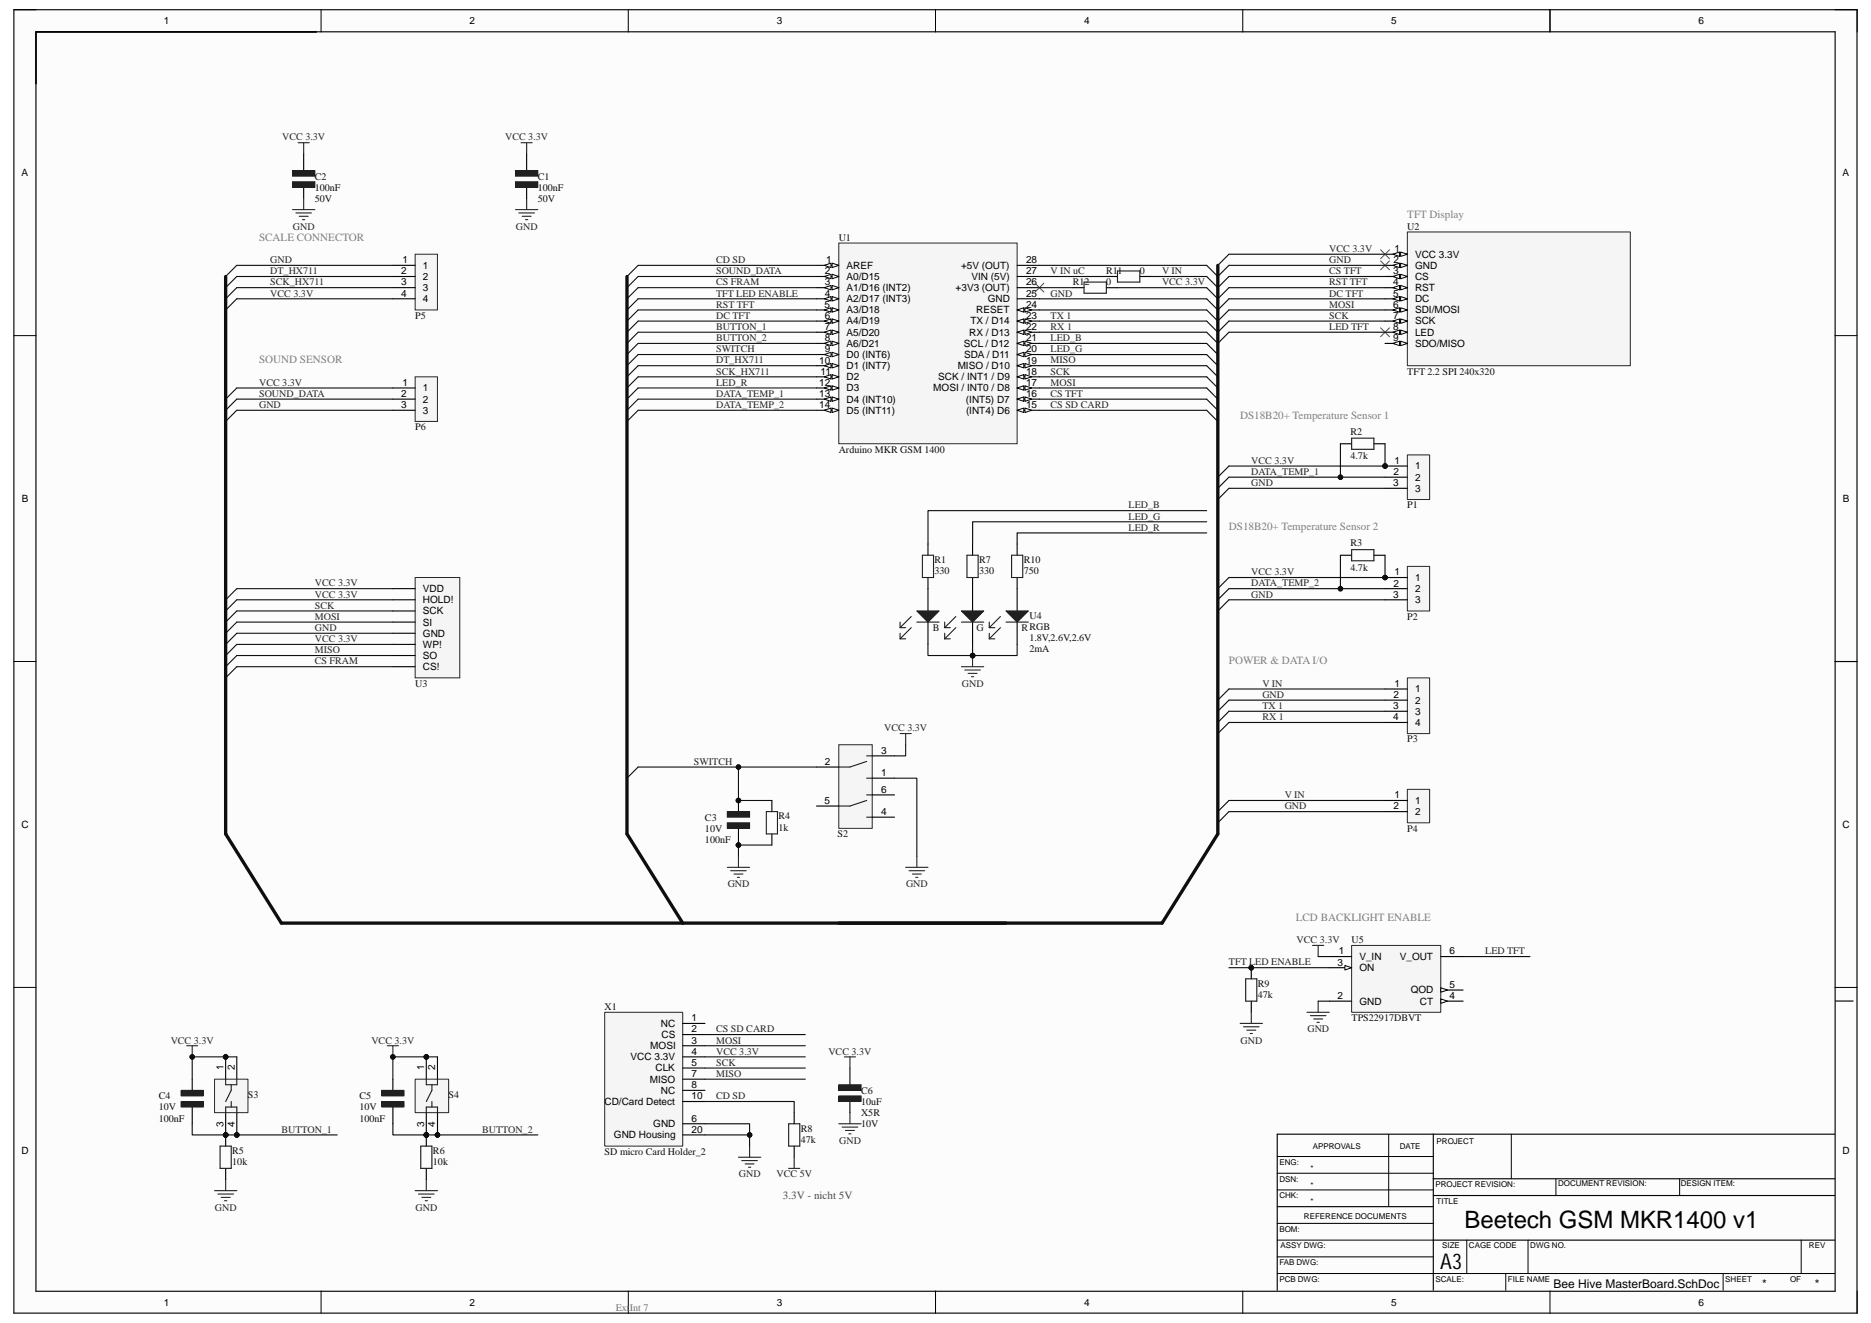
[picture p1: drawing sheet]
<svg xmlns="http://www.w3.org/2000/svg" width="297mm" height="210mm" viewBox="0 0 297 210" stroke-linecap="round" stroke-linejoin="round" font-family="sans-serif">
<defs><g id="words">
<text font-size="3.8" x="232.5" y="195">Beetech GSM MKR1400 v1</text>
<text font-size="3.4" x="228.6" y="201.5">A3</text>
<g font-size="1.9">
<text x="246.6" y="204.4">Bee Hive MasterBoard.SchDoc</text>
<text x="279.7" y="204.4">*</text>
<text x="288.1" y="204.4">*</text>
</g>
<g font-size="1.8" fill="#7f7f7f">
<text x="223.4" y="34.6">TFT Display</text>
<text x="41.1" y="38.2">SCALE CONNECTOR</text>
<text x="41.1" y="57.7">SOUND SENSOR</text>
<text x="196.8" y="66.5">DS18B20+ Temperature Sensor 1</text>
<text x="195.1" y="84.2">DS18B20+ Temperature Sensor 2</text>
<text x="195.1" y="105.4">POWER &amp; DATA I/O</text>
<text x="205.7" y="146.1">LCD BACKLIGHT ENABLE</text>
</g>
<text font-size="1.8" fill="#4c4c4c" x="124.3" y="190.4">3.3V - nicht 5V</text>
<g font-size="1.6">
<text x="26" y="3.9">1</text>
<text x="74.5" y="3.9">2</text>
<text x="123.3" y="3.9">3</text>
<text x="172.1" y="3.9">4</text>
<text x="220.8" y="3.9">5</text>
<text x="269.6" y="3.9">6</text>
<text x="3.4" y="28">A</text>
<text x="292.5" y="28">A</text>
<text x="63.9" y="41.8">1</text>
<text x="131.1" y="41.8">1</text>
<text x="162.9" y="41.8">28</text>
<text x="221.2" y="41.8">2</text>
<text x="221.4" y="40">1</text>
<text x="224.6" y="40.9">VCC 3.3V</text>
<text x="63.7" y="45.3">3</text>
<text x="63.7" y="43.6">2</text>
<text x="63.7" y="47.1">4</text>
<text x="67.1" y="42.7">1</text>
<text x="67.1" y="44.4">2</text>
<text x="67.1" y="46.2">3</text>
<text x="67.1" y="48">4</text>
<text x="130.9" y="45.3">3</text>
<text x="130.9" y="43.6">2</text>
<text x="130.9" y="47.1">4</text>
<text x="134.4" y="42.7">AREF</text>
<text x="134.4" y="44.4">A0/D15</text>
<text x="134.4" y="46.2">A1/D16 (INT2)</text>
<text x="134.4" y="48">A2/D17 (INT3)</text>
<text x="151.7" y="46.2">+3V3 (OUT)</text>
<text x="152.6" y="42.7">+5V (OUT)</text>
<text x="154.2" y="44.4">VIN (5V)</text>
<text x="156.8" y="48">GND</text>
<text x="162.9" y="43.6">27</text>
<text x="162.9" y="47.1">25</text>
<text x="162.9" y="45.3">26</text>
<text x="221.2" y="47.1">5</text>
<text x="221.2" y="43.6">3</text>
<text x="221.2" y="45.3">4</text>
<text x="224.6" y="42.7">GND</text>
<text x="224.6" y="44.4">CS</text>
<text x="224.6" y="46.2">RST</text>
<text x="224.6" y="48">DC</text>
<text x="130.9" y="48.9">5</text>
<text x="130.9" y="50.6">6</text>
<text x="130.9" y="52.4">7</text>
<text x="134.4" y="49.7">A3/D18</text>
<text x="134.4" y="51.5">A4/D19</text>
<text x="134.4" y="53.3">A5/D20</text>
<text x="153.9" y="53.3">RX / D13</text>
<text x="154" y="51.5">TX / D14</text>
<text x="155" y="49.7">RESET</text>
<text x="162.9" y="48.9">24</text>
<text x="162.9" y="50.6">23</text>
<text x="162.9" y="52.4">22</text>
<text x="221.2" y="52.4">8</text>
<text x="221.2" y="48.9">6</text>
<text x="221.2" y="50.6">7</text>
<text x="224.6" y="49.7">SDI/MOSI</text>
<text x="224.6" y="51.5">SCK</text>
<text x="224.6" y="53.3">LED</text>
<text x="130" y="57.7">10</text>
<text x="130.3" y="59.5">11</text>
<text x="130.9" y="54.2">8</text>
<text x="130.9" y="55.9">9</text>
<text x="134.4" y="55.1">A6/D21</text>
<text x="134.4" y="56.8">D0 (INT6)</text>
<text x="134.4" y="58.6">D1 (INT7)</text>
<text x="152" y="58.6">MISO / D10</text>
<text x="153" y="55.1">SCL / D12</text>
<text x="153" y="56.8">SDA / D11</text>
<text x="162.9" y="55.9">20</text>
<text x="162.9" y="59.5">18</text>
<text x="162.9" y="57.7">19</text>
<text x="162.9" y="54.2">21</text>
<text x="221.2" y="54.2">9</text>
<text x="224.6" y="55.1">SDO/MISO</text>
<text x="63.7" y="64.8">3</text>
<text x="63.7" y="63">2</text>
<text x="63.9" y="61.2">1</text>
<text x="67.1" y="62.1">1</text>
<text x="67.1" y="63.9">2</text>
<text x="67.1" y="65.7">3</text>
<text x="130" y="63">13</text>
<text x="130" y="64.8">14</text>
<text x="130" y="61.2">12</text>
<text x="134.4" y="60.4">D2</text>
<text x="134.4" y="62.1">D3</text>
<text x="134.4" y="63.9">D4 (INT10)</text>
<text x="134.4" y="65.7">D5 (INT11)</text>
<text x="148.1" y="62.1">MOSI / INT0 / D8</text>
<text x="148.9" y="60.4">SCK / INT1 / D9</text>
<text x="153.3" y="63.9">(INT5) D7</text>
<text x="153.3" y="65.7">(INT4) D6</text>
<text x="162.9" y="64.8">15</text>
<text x="162.9" y="63">16</text>
<text x="162.9" y="61.2">17</text>
<text x="221.2" y="77.2">3</text>
<text x="221.2" y="75.4">2</text>
<text x="221.4" y="73.6">1</text>
<text x="224.6" y="74.5">1</text>
<text x="224.6" y="76.3">2</text>
<text x="3.5" y="79.7">B</text>
<text x="224.6" y="78.1">3</text>
<text x="292.5" y="79.7">B</text>
<text x="67.1" y="95.7">HOLD!</text>
<text x="67.1" y="94">VDD</text>
<text x="221.2" y="94.9">3</text>
<text x="221.2" y="93.1">2</text>
<text x="221.4" y="91.3">1</text>
<text x="224.6" y="92.2">1</text>
<text x="224.6" y="94">2</text>
<text x="224.6" y="95.7">3</text>
<text x="67.1" y="101.1">GND</text>
<text x="67.1" y="99.3">SI</text>
<text x="67.1" y="97.5">SCK</text>
<text x="67.1" y="106.4">CS!</text>
<text x="67.1" y="104.6">SO</text>
<text x="67.1" y="102.8">WP!</text>
<text x="221.2" y="112.6">3</text>
<text x="221.2" y="110.8">2</text>
<text x="221.4" y="109">1</text>
<text x="224.6" y="109.9">1</text>
<text x="224.6" y="111.7">2</text>
<text x="224.6" y="113.4">3</text>
<text x="139.9" y="119.6">3</text>
<text x="221.2" y="114.3">4</text>
<text x="224.6" y="115.2">4</text>
<text x="130.9" y="121.4">2</text>
<text x="139.9" y="123.2">1</text>
<text x="139.9" y="125.8">6</text>
<text x="3.4" y="131.4">C</text>
<text x="130.9" y="127.6">5</text>
<text x="139.9" y="129.4">4</text>
<text x="221.2" y="128.5">2</text>
<text x="221.4" y="126.7">1</text>
<text x="224.6" y="127.6">1</text>
<text x="224.6" y="129.4">2</text>
<text x="292.5" y="131.4">C</text>
<text x="212.3" y="153.3">3</text>
<text x="212.5" y="151.5">1</text>
<text x="215.8" y="154.1">ON</text>
<text x="215.8" y="152.4">V_IN</text>
<text x="222.2" y="152.4">V_OUT</text>
<text x="230.1" y="151.5">6</text>
<text x="212.3" y="158.6">2</text>
<text x="215.8" y="159.5">GND</text>
<text x="223.9" y="157.7">QOD</text>
<text x="225.4" y="159.5">CT</text>
<text x="230.1" y="156.8">5</text>
<text x="230.1" y="158.6">4</text>
<text x="103.2" y="166.5">MOSI</text>
<text x="104.9" y="163">NC</text>
<text x="105" y="164.8">CS</text>
<text x="109.8" y="167.4">4</text>
<text x="109.8" y="163.9">2</text>
<text x="109.8" y="165.7">3</text>
<text x="109.8" y="162.1">1</text>
<text x="35.5" y="169.9" transform="rotate(-90 35.5 169.9)">1</text>
<text x="37.3" y="169.9" transform="rotate(-90 37.3 169.9)">2</text>
<text x="67.3" y="169.9" transform="rotate(-90 67.3 169.9)">1</text>
<text x="69.1" y="169.9" transform="rotate(-90 69.1 169.9)">2</text>
<text x="100.1" y="168.3">VCC 3.3V</text>
<text x="103.2" y="171.8">MISO</text>
<text x="104.1" y="170.1">CLK</text>
<text x="104.9" y="173.6">NC</text>
<text x="109.8" y="171">7</text>
<text x="109.8" y="172.7">8</text>
<text x="109.8" y="169.2">5</text>
<text x="35.5" y="178.8" transform="rotate(-90 35.5 178.8)">3</text>
<text x="37.3" y="178.8" transform="rotate(-90 37.3 178.8)">4</text>
<text x="67.3" y="178.8" transform="rotate(-90 67.3 178.8)">3</text>
<text x="69.1" y="178.8" transform="rotate(-90 69.1 178.8)">4</text>
<text x="96" y="175.4">CD/Card Detect</text>
<text x="103.7" y="178.9">GND</text>
<text x="109.8" y="178">6</text>
<text x="109.8" y="179.8">20</text>
<text x="109.8" y="174.5">10</text>
<text x="3.4" y="183.1">D</text>
<text x="97.5" y="180.7">GND Housing</text>
<text x="292.5" y="183.1">D</text>
<text x="26" y="207.2">1</text>
<text x="74.5" y="207.2">2</text>
<text x="123.3" y="207.2">3</text>
<text x="172.1" y="207.2">4</text>
<text x="220.8" y="207.2">5</text>
<text x="269.6" y="207.2">6</text>
</g>
<g font-size="1.6" fill="#262626">
<text x="44.8" y="22.3">VCC 3.3V</text>
<text x="80.2" y="22.3">VCC 3.3V</text>
<text x="42.9" y="41.8">GND</text>
<text x="46.5" y="36.5">GND</text>
<text x="81.9" y="36.5">GND</text>
<text x="113.7" y="41.8">CD SD</text>
<text x="211" y="40">VCC 3.3V</text>
<text x="211" y="41.8">GND</text>
<text x="42.9" y="43.5">DT_HX711</text>
<text x="42.9" y="45.3">SCK_HX711</text>
<text x="42.9" y="47.1">VCC 3.3V</text>
<text x="113.7" y="43.5">SOUND_DATA</text>
<text x="113.7" y="47.1">TFT LED ENABLE</text>
<text x="113.7" y="45.3">CS FRAM</text>
<text x="166.8" y="43.5">V IN uC</text>
<text x="166.8" y="47.1">GND</text>
<text x="184.5" y="43.5">V IN</text>
<text x="184.5" y="45.3">VCC 3.3V</text>
<text x="211" y="45.3">RST TFT</text>
<text x="211" y="47.1">DC TFT</text>
<text x="211" y="43.5">CS TFT</text>
<text x="113.7" y="52.4">BUTTON_1</text>
<text x="113.7" y="48.8">RST TFT</text>
<text x="113.7" y="50.6">DC TFT</text>
<text x="166.8" y="52.4">RX 1</text>
<text x="166.8" y="50.6">TX 1</text>
<text x="211" y="48.8">MOSI</text>
<text x="211" y="50.6">SCK</text>
<text x="211" y="52.4">LED TFT</text>
<text x="113.7" y="54.2">BUTTON_2</text>
<text x="113.7" y="55.9">SWITCH</text>
<text x="113.7" y="57.7">DT_HX711</text>
<text x="113.7" y="59.5">SCK_HX711</text>
<text x="166.8" y="59.5">SCK</text>
<text x="166.8" y="57.7">MISO</text>
<text x="166.8" y="54.2">LED_B</text>
<text x="166.8" y="55.9">LED_G</text>
<text x="41.1" y="61.2">VCC 3.3V</text>
<text x="41.1" y="64.8">GND</text>
<text x="41.1" y="63">SOUND_DATA</text>
<text x="113.7" y="63">DATA_TEMP_1</text>
<text x="113.7" y="64.8">DATA_TEMP_2</text>
<text x="113.7" y="61.2">LED_R</text>
<text x="166.8" y="63">CS TFT</text>
<text x="166.8" y="61.2">MOSI</text>
<text x="166.8" y="64.8">CS SD CARD</text>
<text x="198.6" y="73.6">VCC 3.3V</text>
<text x="198.6" y="77.2">GND</text>
<text x="198.6" y="75.4">DATA_TEMP_1</text>
<text x="179.2" y="80.7">LED_B</text>
<text x="179.2" y="82.5">LED_G</text>
<text x="179.2" y="84.2">LED_R</text>
<text x="50" y="93.1">VCC 3.3V</text>
<text x="50" y="94.9">VCC 3.3V</text>
<text x="198.6" y="91.3">VCC 3.3V</text>
<text x="198.6" y="94.9">GND</text>
<text x="198.6" y="93.1">DATA_TEMP_2</text>
<text x="50" y="98.4">MOSI</text>
<text x="50" y="96.6">SCK</text>
<text x="50" y="100.2">GND</text>
<text x="50" y="101.9">VCC 3.3V</text>
<text x="50" y="103.7">MISO</text>
<text x="50" y="105.5">CS FRAM</text>
<text x="152.7" y="109">GND</text>
<text x="200.4" y="109">V IN</text>
<text x="200.4" y="110.8">GND</text>
<text x="200.4" y="112.6">TX 1</text>
<text x="140.3" y="116.1">VCC 3.3V</text>
<text x="200.4" y="114.3">RX 1</text>
<text x="110.1" y="121.4">SWITCH</text>
<text x="203.9" y="126.7">V IN</text>
<text x="203.9" y="128.5">GND</text>
<text x="115.5" y="140.9">GND</text>
<text x="143.8" y="140.9">GND</text>
<text x="205.8" y="149.7">VCC 3.3V</text>
<text x="195.1" y="153.3">TFT LED ENABLE</text>
<text x="235.8" y="151.5">LED TFT</text>
<text x="27.1" y="165.6">VCC 3.3V</text>
<text x="58.9" y="165.6">VCC 3.3V</text>
<text x="113.7" y="163.9">CS SD CARD</text>
<text x="113.7" y="167.4">VCC 3.3V</text>
<text x="113.7" y="165.6">MOSI</text>
<text x="131.5" y="167.4">VCC 3.3V</text>
<text x="196.9" y="165.6">GND</text>
<text x="207.5" y="163.9">GND</text>
<text x="113.7" y="169.2">SCK</text>
<text x="113.7" y="171">MISO</text>
<text x="44.7" y="179.8">BUTTON_1</text>
<text x="76.5" y="179.8">BUTTON_2</text>
<text x="113.7" y="174.5">CD SD</text>
<text x="133.2" y="181.6">GND</text>
<text x="117.3" y="186.9">GND</text>
<text x="123.3" y="186.9">VCC 5V</text>
<text x="34.1" y="192.2">GND</text>
<text x="66" y="192.2">GND</text>
</g>
<g font-size="1.6" fill="#0e0e0e">
<text x="50" y="28.5">C2</text>
<text x="85.4" y="28.5">C1</text>
<text x="50" y="30.3">100nF</text>
<text x="50" y="32">50V</text>
<text x="85.4" y="30.3">100nF</text>
<text x="85.4" y="32">50V</text>
<text x="133.1" y="38.2">U1</text>
<text x="223.4" y="36.5">U2</text>
<text x="170.3" y="45.3">R12</text>
<text x="175.6" y="43.5">R11</text>
<text x="175.6" y="45.3">0</text>
<text x="180.9" y="43.5">0</text>
<text x="65.9" y="50.6">P5</text>
<text x="223.4" y="59.5">TFT 2.2 SPI 240x320</text>
<text x="65.9" y="68.3">P6</text>
<text x="133.1" y="71.9">Arduino MKR GSM 1400</text>
<text x="214.4" y="69">R2</text>
<text x="214.4" y="72.9">4.7k</text>
<text x="223.4" y="80.7">P1</text>
<text x="148.4" y="89.4">R1</text>
<text x="155.4" y="89.4">R7</text>
<text x="162.5" y="89.4">R10</text>
<text x="214.4" y="86.7">R3</text>
<text x="148.4" y="91.1">330</text>
<text x="155.4" y="91.1">330</text>
<text x="162.5" y="91.1">750</text>
<text x="214.4" y="90.6">4.7k</text>
<text x="163.4" y="101.8">1.8V,2.6V,2.6V</text>
<text x="163.4" y="98.2">U4</text>
<text x="223.4" y="98.4">P2</text>
<text x="163.4" y="103.5">2mA</text>
<text x="65.9" y="109">U3</text>
<text x="223.4" y="117.9">P3</text>
<text x="111.9" y="130.2">C3</text>
<text x="123.6" y="130.1">R4</text>
<text x="123.6" y="131.8">1k</text>
<text x="111.9" y="132">10V</text>
<text x="111.9" y="133.8">100nF</text>
<text x="133" y="132.9">S2</text>
<text x="223.4" y="132">P4</text>
<text x="214.5" y="149.7">U5</text>
<text x="96" y="160.3">X1</text>
<text x="199.7" y="158.4">47k</text>
<text x="199.7" y="156.6">R9</text>
<text x="214.5" y="162.1">TPS22917DBVT</text>
<text x="136.7" y="173.6">C6</text>
<text x="25.2" y="174.5">C4</text>
<text x="25.2" y="176.3">10V</text>
<text x="25.2" y="178">100nF</text>
<text x="39.3" y="174.3">S3</text>
<text x="57" y="174.5">C5</text>
<text x="57" y="176.3">10V</text>
<text x="57" y="178">100nF</text>
<text x="71.2" y="174.3">S4</text>
<text x="127.1" y="179.6">R8</text>
<text x="136.7" y="175.4">10uF</text>
<text x="136.7" y="177.1">X5R</text>
<text x="136.7" y="178.9">10V</text>
<text x="36.9" y="184.9">10k</text>
<text x="36.9" y="183.2">R5</text>
<text x="68.7" y="184.9">10k</text>
<text x="68.7" y="183.2">R6</text>
<text x="96" y="183.3">SD micro Card Holder_2</text>
<text x="127.1" y="181.4">47k</text>
</g>
<g font-size="1.6" fill="#151515">
<text x="148.1" y="100.2">B</text>
<text x="155" y="100.2">G</text>
<text x="162.1" y="100.2">RRGB</text>
</g>
<text font-size="1.6" fill="#727272" x="97.7" y="208.1">ExtInt 7</text>
<g font-size="1.3">
<text x="203.1" y="184.9">ENG:</text>
<text x="208" y="185.9">*</text>
<text x="208.4" y="182.4">APPROVALS</text>
<text x="222.2" y="182.4">DATE</text>
<text x="228" y="181.5">PROJECT</text>
<text x="203.1" y="187.5">DSN:</text>
<text x="203.1" y="190.2">CHK:</text>
<text x="208" y="188.6">*</text>
<text x="208" y="191.1">*</text>
<text x="227.9" y="188.4">PROJECT REVISION:</text>
<text x="228" y="191.1">TITLE</text>
<text x="247.3" y="188.3">DOCUMENT REVISION:</text>
<text x="266.8" y="188.3">DESIGN ITEM:</text>
<text x="203.1" y="195.5">BOM:</text>
<text x="207" y="193.6">REFERENCE DOCUMENTS</text>
<text x="203.1" y="200.8">FAB DWG:</text>
<text x="203.1" y="203.5">PCB DWG:</text>
<text x="203.3" y="198.2">ASSY DWG:</text>
<text x="227.9" y="203.5">SCALE:</text>
<text x="228.9" y="198.2">SIZE</text>
<text x="233.2" y="198.2">CAGE CODE</text>
<text x="239.4" y="203.5">FILE NAME</text>
<text x="242.9" y="198.2">DWG NO.</text>
<text x="273.9" y="203.5">SHEET</text>
<text x="284.1" y="203.5">OF</text>
<text x="287.1" y="198.2">REV</text>
</g>
</g></defs>
<g fill="#fcfcfc">
<path d="M2.2 1.5h292.6v207h-292.6z" fill-rule="evenodd"/>
<path d="M5.7 5.1h285.6v199.8h-285.6z" fill-rule="evenodd"/>
</g>
<g fill="none" stroke="#000" stroke-width=".16">
<path d="M2.2 1.5h3.5M51 1.5v3.6M99.7 1.5v3.6M148.5 1.5v3.6M197.3 1.5v3.6M246 1.5v3.6M291.3 1.5h3.5v3.6M2.2 53.3h3.5M291.3 53.3h3.5M2.2 105h3.5M291.3 105h3.5M2.2 156.7h3.5"/>
<path d="M291.3 156.7h3.5M202.7 186.2h24.8M202.7 183.6h24.8M202.7 188.9h24.8M202.7 196.8h24.8M202.7 194.2h24.8M202.7 199.5h24.8M220.4 180v11.5M232.8 196.8v5.4M239.9 180v7.1M242.6 196.8v5.4M247 187.1v2.7"/>
<path d="M266.6 187.1v2.7M285.9 196.8v5.4M51 204.9v3.6M99.7 204.9v3.6M148.5 204.9v3.6M197.3 204.9v3.6M202.7 202.2h88.5M239 202.2v2.6M246 204.9v3.6M273.5 202.2v2.6M294.8 204.9v3.6"/>
</g>
<path d="M2.2 1.5h292.6v206.9h-292.6zM5.7 5h285.6v200h-285.6zM5.7 5.1h44.5M246 1.5v3.5M291.3 105h3.5M291.4 158.9h2.8M202.7 191.5h24.8M227.5 187.1h63.7M227.5 180v24.8M227.5 189.8h63.7M227.5 196.8h63.7M291.2 180h-88.5v24.8" fill="none" stroke="#000" stroke-width=".18"/>
<path d="M223.4 36.8h35.4v21.2h-35.4z" fill-rule="evenodd" fill="#f5f5f5"/>
<path d="M223.4 36.8h35.4v21.2h-35.4z" fill="none" stroke="#262626" stroke-width=".16"/>
<path d="M219.9 40.4h3.5" fill="none" stroke="#000" stroke-width=".18"/>
<path d="M222.3 40l1.1 .4-1.1 .3z" fill="#fbfbfb"/>
<path d="M222.3 40l1.1 .4-1.1 .3z" fill="none" stroke="#000" stroke-width=".16"/>
<path d="M221.1 40.4l1.1-.4v.7z" fill="#fbfbfb"/>
<path d="M221.1 40.4l1.1-.4v.7z" fill="none" stroke="#000" stroke-width=".16"/>
<path d="M219.9 42.1h3.5" fill="none" stroke="#000" stroke-width=".18"/>
<path d="M222.3 41.8l1.1 .3-1.1 .4z" fill="#fbfbfb"/>
<path d="M222.3 41.8l1.1 .3-1.1 .4z" fill="none" stroke="#000" stroke-width=".16"/>
<path d="M221.1 42.1l1.1-.3v.7z" fill="#fbfbfb"/>
<path d="M221.1 42.1l1.1-.3v.7z" fill="none" stroke="#000" stroke-width=".16"/>
<path d="M219.9 43.9h3.5" fill="none" stroke="#000" stroke-width=".18"/>
<path d="M222.3 43.5l1.1 .4-1.1 .3z" fill="#fbfbfb"/>
<path d="M222.3 43.5l1.1 .4-1.1 .3z" fill="none" stroke="#000" stroke-width=".16"/>
<path d="M221.1 43.9l1.1-.4v.7z" fill="#fbfbfb"/>
<path d="M221.1 43.9l1.1-.4v.7z" fill="none" stroke="#000" stroke-width=".16"/>
<path d="M219.9 45.7h3.5" fill="none" stroke="#000" stroke-width=".18"/>
<path d="M222.3 45.3l1.1 .4-1.1 .3z" fill="#fbfbfb"/>
<path d="M222.3 45.3l1.1 .4-1.1 .3z" fill="none" stroke="#000" stroke-width=".16"/>
<path d="M221.1 45.7l1.1-.4v.7z" fill="#fbfbfb"/>
<path d="M221.1 45.7l1.1-.4v.7z" fill="none" stroke="#000" stroke-width=".16"/>
<path d="M219.9 47.4h3.5" fill="none" stroke="#000" stroke-width=".18"/>
<path d="M222.3 47.1l1.1 .3-1.1 .4z" fill="#fbfbfb"/>
<path d="M222.3 47.1l1.1 .3-1.1 .4z" fill="none" stroke="#000" stroke-width=".16"/>
<path d="M221.1 47.4l1.1-.3v.7z" fill="#fbfbfb"/>
<path d="M221.1 47.4l1.1-.3v.7z" fill="none" stroke="#000" stroke-width=".16"/>
<path d="M219.9 49.2h3.5" fill="none" stroke="#000" stroke-width=".18"/>
<path d="M222.3 48.9l1.1 .3-1.1 .4z" fill="#fbfbfb"/>
<path d="M222.3 48.9l1.1 .3-1.1 .4z" fill="none" stroke="#000" stroke-width=".16"/>
<path d="M221.1 49.2l1.1-.3v.7z" fill="#fbfbfb"/>
<path d="M221.1 49.2l1.1-.3v.7z" fill="none" stroke="#000" stroke-width=".16"/>
<path d="M219.9 51h3.5" fill="none" stroke="#000" stroke-width=".18"/>
<path d="M222.3 50.6l1.1 .4-1.1 .3z" fill="#fbfbfb"/>
<path d="M222.3 50.6l1.1 .4-1.1 .3z" fill="none" stroke="#000" stroke-width=".16"/>
<path d="M221.1 51l1.1-.4v.7z" fill="#fbfbfb"/>
<path d="M221.1 51l1.1-.4v.7z" fill="none" stroke="#000" stroke-width=".16"/>
<path d="M219.9 52.7h3.5" fill="none" stroke="#000" stroke-width=".18"/>
<path d="M222.3 52.4l1.1 .3-1.1 .4z" fill="#fbfbfb"/>
<path d="M222.3 52.4l1.1 .3-1.1 .4z" fill="none" stroke="#000" stroke-width=".16"/>
<path d="M221.1 52.7l1.1-.3v.7z" fill="#fbfbfb"/>
<path d="M221.1 52.7l1.1-.3v.7z" fill="none" stroke="#000" stroke-width=".16"/>
<path d="M219.9 54.5h3.5" fill="none" stroke="#000" stroke-width=".18"/>
<path d="M222.3 54.2l1.1 .3-1.1 .4z" fill="#fbfbfb"/>
<path d="M222.3 54.2l1.1 .3-1.1 .4z" fill="none" stroke="#000" stroke-width=".16"/>
<path d="M221.1 54.5l1.1-.3v.7z" fill="#fbfbfb"/>
<path d="M221.1 54.5l1.1-.3v.7z" fill="none" stroke="#000" stroke-width=".16"/>
<path d="M47.3 22.7h1.8M48.2 22.7v1.7M81.8 33.3h3.6M82.4 33.8h2.4M82.7 22.7h1.8M82.9 34.3h1.4M83.4 34.9h.4M83.6 22.7v1.7M83.6 31.5v1.8" fill="none" stroke="#262626" stroke-width=".18"/>
<path d="M83.6 24.4v2.7M83.6 29.7v1.8" fill="none" stroke="#000" stroke-width=".18"/>
<path d="M81.8 27.1h3.6v.9h-3.6z" fill-rule="evenodd" fill="#1c1c1c"/>
<path d="M81.8 27.1h3.6v.9h-3.6z" fill="none" stroke="#1c1c1c" stroke-width=".16"/>
<path d="M81.8 28.8h3.6v.9h-3.6z" fill-rule="evenodd" fill="#1c1c1c"/>
<path d="M81.8 28.8h3.6v.9h-3.6z" fill="none" stroke="#1c1c1c" stroke-width=".16"/>
<path d="M48.2 24.4v2.7M48.2 29.7v1.8" fill="none" stroke="#000" stroke-width=".18"/>
<path d="M46.4 27.1h3.6v.9h-3.6z" fill-rule="evenodd" fill="#1c1c1c"/>
<path d="M46.4 27.1h3.6v.9h-3.6z" fill="none" stroke="#1c1c1c" stroke-width=".16"/>
<path d="M46.4 28.8h3.6v.9h-3.6z" fill-rule="evenodd" fill="#1c1c1c"/>
<path d="M46.4 28.8h3.6v.9h-3.6z" fill="none" stroke="#1c1c1c" stroke-width=".16"/>
<path d="M99.5 43.9v88.5l8.9 14.1M193.3 42.1v90.3l-8.8 14.1h-139.8l-8.9-14.1v-88.5" fill="none" stroke="#0e0e0e" stroke-width=".53"/>
<path d="M46.4 33.3h3.6M47 33.8h2.4M47.5 34.3h1.4M48 34.9h.4M48.2 31.5v1.8" fill="none" stroke="#262626" stroke-width=".18"/>
<circle cx="219.9" cy="74" r=".35" fill="#0e0e0e"/>
<circle cx="219.9" cy="74" r=".35" fill="none" stroke="#0e0e0e" stroke-width=".16"/>
<path d="M223.4 72.2h3.5v7.1h-3.5z" fill-rule="evenodd" fill="#f5f5f5"/>
<path d="M223.4 72.2h3.5v7.1h-3.5z" fill="none" stroke="#262626" stroke-width=".16"/>
<path d="M219.9 74h3.5" fill="none" stroke="#000" stroke-width=".18"/>
<circle cx="219.9" cy="74" r=".35" fill="#0e0e0e"/>
<circle cx="219.9" cy="74" r=".35" fill="none" stroke="#0e0e0e" stroke-width=".16"/>
<path d="M219.9 75.7h3.5M219.9 77.5h3.5" fill="none" stroke="#000" stroke-width=".18"/>
<circle cx="219.9" cy="91.7" r=".35" fill="#0e0e0e"/>
<circle cx="219.9" cy="91.7" r=".35" fill="none" stroke="#0e0e0e" stroke-width=".16"/>
<path d="M223.4 89.9h3.5v7.1h-3.5z" fill-rule="evenodd" fill="#f5f5f5"/>
<path d="M223.4 89.9h3.5v7.1h-3.5z" fill="none" stroke="#262626" stroke-width=".16"/>
<path d="M219.9 91.7h3.5" fill="none" stroke="#000" stroke-width=".18"/>
<circle cx="219.9" cy="91.7" r=".35" fill="#0e0e0e"/>
<circle cx="219.9" cy="91.7" r=".35" fill="none" stroke="#0e0e0e" stroke-width=".16"/>
<path d="M212.8 70.4h1.8M218.1 70.4h1.8M212.8 88.1h1.8M218.1 88.1h1.8M219.9 93.4h3.5M219.9 95.2h3.5" fill="none" stroke="#000" stroke-width=".18"/>
<path d="M214.6 69.6h3.5v1.7h-3.5zM214.6 87.2h3.5v1.8h-3.5z" fill="none" stroke="#1c1c1c" stroke-width=".18"/>
<path d="M223.4 107.6h3.5v8.8h-3.5z" fill-rule="evenodd" fill="#f5f5f5"/>
<path d="M223.4 107.6h3.5v8.8h-3.5z" fill="none" stroke="#262626" stroke-width=".16"/>
<path d="M219.9 109.4h3.5M219.9 111.1h3.5M219.9 112.9h3.5M219.9 114.7h3.5" fill="none" stroke="#000" stroke-width=".18"/>
<path d="M65.9 40.4h3.5v8.8h-3.5z" fill-rule="evenodd" fill="#f5f5f5"/>
<path d="M65.9 40.4h3.5v8.8h-3.5z" fill="none" stroke="#262626" stroke-width=".16"/>
<path d="M62.4 42.1h3.5M62.4 43.9h3.5M62.4 45.7h3.5M62.4 47.4h3.5" fill="none" stroke="#000" stroke-width=".18"/>
<path d="M65.9 59.8h3.5v7.1h-3.5z" fill-rule="evenodd" fill="#f5f5f5"/>
<path d="M65.9 59.8h3.5v7.1h-3.5z" fill="none" stroke="#262626" stroke-width=".16"/>
<path d="M62.4 61.6h3.5M62.4 63.4h3.5M62.4 65.1h3.5" fill="none" stroke="#000" stroke-width=".18"/>
<g fill="none" stroke="#0e0e0e" stroke-width=".18">
<path d="M37.6 42.1l-1.8 1.8M37.6 43.9l-1.8 1.8M37.6 45.7l-1.8 1.7M37.6 47.4l-1.8 1.8M195.1 40.4l-1.8 1.7M195.1 42.1l-1.8 1.8M195.1 43.9l-1.8 1.8M195.1 45.7l-1.8 1.7M195.1 47.4l-1.8 1.8M195.1 49.2l-1.8 1.8M195.1 51l-1.8 1.7M37.6 61.6l-1.8 1.8"/>
<path d="M37.6 63.4l-1.8 1.7M37.6 65.1l-1.8 1.8M195.1 74l-1.8 1.7M195.1 75.7l-1.8 1.8M195.1 77.5l-1.8 1.8M195.1 91.7l-1.8 1.7M195.1 93.4l-1.8 1.8M195.1 95.2l-1.8 1.8M195.1 114.7l-1.8 1.7M195.1 112.9l-1.8 1.8M195.1 111.1l-1.8 1.8M195.1 109.4l-1.8 1.7"/>
</g>
<path d="M142.9 116.4h1.7M143.8 116.4v1.8M143.8 137.7h3.5M144.3 138.2h2.5M144.8 138.7h1.4M145.4 139.3h.3M145.5 135.9v1.8" fill="none" stroke="#262626" stroke-width=".17"/>
<path d="M122.5 127.1v1.7M122.5 132.4v1.7" fill="none" stroke="#000" stroke-width=".17"/>
<path d="M121.6 128.8h1.8v3.6h-1.8z" fill="none" stroke="#1c1c1c" stroke-width=".17"/>
<circle cx="117.2" cy="127.1" r=".35" fill="#0e0e0e"/>
<circle cx="117.2" cy="127.1" r=".35" fill="none" stroke="#0e0e0e" stroke-width=".16"/>
<circle cx="117.2" cy="134.1" r=".35" fill="#0e0e0e"/>
<circle cx="117.2" cy="134.1" r=".35" fill="none" stroke="#0e0e0e" stroke-width=".16"/>
<path d="M117.2 127.1v1.7" fill="none" stroke="#000" stroke-width=".17"/>
<circle cx="117.2" cy="127.1" r=".35" fill="#0e0e0e"/>
<circle cx="117.2" cy="127.1" r=".35" fill="none" stroke="#0e0e0e" stroke-width=".16"/>
<path d="M117.2 131.5v2.6" fill="none" stroke="#000" stroke-width=".17"/>
<circle cx="117.2" cy="134.1" r=".35" fill="#0e0e0e"/>
<circle cx="117.2" cy="134.1" r=".35" fill="none" stroke="#0e0e0e" stroke-width=".16"/>
<path d="M115.5 130.6h3.5v.9h-3.5z" fill-rule="evenodd" fill="#1c1c1c"/>
<path d="M115.5 130.6h3.5v.9h-3.5z" fill="none" stroke="#1c1c1c" stroke-width=".16"/>
<path d="M115.5 128.8h3.5v.9h-3.5z" fill-rule="evenodd" fill="#1c1c1c"/>
<path d="M115.5 128.8h3.5v.9h-3.5z" fill="none" stroke="#1c1c1c" stroke-width=".16"/>
<path d="M115.5 137.7h3.5M116 138.2h2.5M116.5 138.7h1.4M117 139.3h.4M117.2 135.9v1.8" fill="none" stroke="#262626" stroke-width=".17"/>
<path d="M34.1 189h3.5M34.6 189.5h2.5M35.1 190.1h1.4M35.6 190.6h.4M35.8 187.2v1.8" fill="none" stroke="#262626" stroke-width=".18"/>
<circle cx="35.8" cy="180.2" r=".36" fill="#0e0e0e"/>
<circle cx="35.8" cy="180.2" r=".36" fill="none" stroke="#0e0e0e" stroke-width=".16"/>
<path d="M35.8 180.1v1.8M35.8 185.5v1.7" fill="none" stroke="#000" stroke-width=".18"/>
<circle cx="35.8" cy="180.2" r=".36" fill="#0e0e0e"/>
<circle cx="35.8" cy="180.2" r=".36" fill="none" stroke="#0e0e0e" stroke-width=".16"/>
<path d="M34.9 181.9h1.8v3.6h-1.8z" fill="none" stroke="#1c1c1c" stroke-width=".18"/>
<path d="M30.5 171.3v1.8" fill="none" stroke="#000" stroke-width=".17"/>
<path d="M30.5 175.7v2.7" fill="none" stroke="#000" stroke-width=".18"/>
<path d="M28.7 174.8h3.6v.9h-3.6z" fill-rule="evenodd" fill="#1c1c1c"/>
<path d="M28.7 174.8h3.6v.9h-3.6z" fill="none" stroke="#1c1c1c" stroke-width=".16"/>
<path d="M28.7 173.1h3.6v.9h-3.6z" fill-rule="evenodd" fill="#1c1c1c"/>
<path d="M28.7 173.1h3.6v.9h-3.6z" fill="none" stroke="#1c1c1c" stroke-width=".16"/>
<path d="M65.9 189h3.5M66.4 189.5h2.5M67 190.1h1.4M67.5 190.6h.3M67.7 187.2v1.8" fill="none" stroke="#262626" stroke-width=".18"/>
<circle cx="67.7" cy="180.2" r=".35" fill="#0e0e0e"/>
<circle cx="67.7" cy="180.2" r=".35" fill="none" stroke="#0e0e0e" stroke-width=".16"/>
<path d="M67.7 180.1v1.8M67.7 185.5v1.7" fill="none" stroke="#000" stroke-width=".18"/>
<circle cx="67.7" cy="180.2" r=".35" fill="#0e0e0e"/>
<circle cx="67.7" cy="180.2" r=".35" fill="none" stroke="#0e0e0e" stroke-width=".16"/>
<path d="M66.8 181.9h1.8v3.6h-1.8z" fill="none" stroke="#1c1c1c" stroke-width=".18"/>
<path d="M62.4 171.3v1.8" fill="none" stroke="#000" stroke-width=".17"/>
<path d="M62.4 175.7v2.7" fill="none" stroke="#000" stroke-width=".18"/>
<path d="M60.6 174.8h3.5v.9h-3.5z" fill-rule="evenodd" fill="#1c1c1c"/>
<path d="M60.6 174.8h3.5v.9h-3.5z" fill="none" stroke="#1c1c1c" stroke-width=".16"/>
<path d="M60.6 173.1h3.5v.9h-3.5z" fill-rule="evenodd" fill="#1c1c1c"/>
<path d="M60.6 173.1h3.5v.9h-3.5z" fill="none" stroke="#1c1c1c" stroke-width=".16"/>
<g fill="none" stroke="#0e0e0e" stroke-width=".17">
<path d="M101.3 42.1l-1.8 1.8M101.3 43.9l-1.8 1.8M101.3 49.2l-1.8 1.8M101.3 58l-1.8 1.8M101.3 59.8l-1.8 1.8M101.3 54.5l-1.8 1.8M101.3 56.3l-1.8 1.7M101.3 51l-1.8 1.7M101.3 52.7l-1.8 1.8M101.3 47.4l-1.8 1.8M101.3 65.1l-1.8 1.8M101.3 61.6l-1.8 1.8"/>
<path d="M101.3 63.4l-1.8 1.7"/>
</g>
<path d="M191.5 59.8l1.8 1.8M191.5 56.3l1.8 1.7M191.5 52.7l1.8 1.8M191.5 54.5l1.8 1.8M191.5 49.2l1.8 1.8M191.5 51l1.8 1.7M191.5 45.7l1.8 1.7M191.5 47.4l1.8 1.8M191.5 43.9l1.8 1.8M191.5 65.1l1.8 1.8M191.5 61.6l1.8 1.8" fill="none" stroke="#0e0e0e" stroke-width=".18"/>
<path d="M133.1 178.4h3.6M133.7 178.9h2.5M134.2 179.4h1.4M134.7 180h.4M134.9 176.6v1.8M117.2 183.7h3.6M117.8 184.2h2.4M118.3 184.8h1.4M118.8 185.3h.4M119 181.9v1.8" fill="none" stroke="#262626" stroke-width=".18"/>
<path d="M134.9 174.8v1.8" fill="none" stroke="#000" stroke-width=".18"/>
<path d="M134.9 169.5v2.7" fill="none" stroke="#000" stroke-width=".17"/>
<path d="M133.1 172.2h3.6v.9h-3.6z" fill-rule="evenodd" fill="#1c1c1c"/>
<path d="M133.1 172.2h3.6v.9h-3.6z" fill="none" stroke="#1c1c1c" stroke-width=".16"/>
<path d="M133.1 174h3.6v.8h-3.6z" fill-rule="evenodd" fill="#1c1c1c"/>
<path d="M133.1 174h3.6v.8h-3.6z" fill="none" stroke="#1c1c1c" stroke-width=".16"/>
<path d="M126.1 176.6v1.8M126.1 181.9v1.8" fill="none" stroke="#000" stroke-width=".18"/>
<path d="M125.2 178.4h1.8v3.5h-1.8z" fill="none" stroke="#1c1c1c" stroke-width=".18"/>
<path d="M96 160.7h12.4v21.2h-12.4z" fill-rule="evenodd" fill="#f5f5f5"/>
<path d="M96 160.7h12.4v21.2h-12.4z" fill="none" stroke="#262626" stroke-width=".16"/>
<path d="M108.4 162.5h3.5M108.4 169.5h3.5M108.4 167.8h3.5M108.4 164.2h3.5M108.4 171.3h3.5M108.4 173.1h3.5M108.4 166h3.5" fill="none" stroke="#000" stroke-width=".17"/>
<path d="M108.4 178.4h3.5M108.4 174.8h3.5M108.4 180.1h3.5" fill="none" stroke="#000" stroke-width=".18"/>
<path d="M125.2 185.5h1.8M126.1 183.7v1.8" fill="none" stroke="#262626" stroke-width=".18"/>
<path d="M134 167.8h1.8M134.9 167.8v1.7" fill="none" stroke="#262626" stroke-width=".17"/>
<path d="M191.5 42.1l1.8 1.8" fill="none" stroke="#0e0e0e" stroke-width=".18"/>
<path d="M133.1 118.2h5.4v13.3h-5.4z" fill-rule="evenodd" fill="#f5f5f5"/>
<path d="M133.1 118.2h5.4v13.3h-5.4z" fill="none" stroke="#262626" stroke-width=".16"/>
<path d="M138.5 120h3.5M129.6 121.8h3.5M129.6 127.9h3.5M138.5 123.5h3.5M138.5 129.7h3.5M138.5 126.2h3.5" fill="none" stroke="#000" stroke-width=".17"/>
<path d="M137.6 120h.9M137.6 120.9l-2.7 .9h-1.8M137.6 123.5h.9M137.6 127.1l-2.7 .8h-1.8M137.6 126.2h.9M137.6 129.7h.9" fill="none" stroke="#1c1c1c" stroke-width=".17"/>
<circle cx="35.8" cy="167.8" r=".36" fill="#0e0e0e"/>
<circle cx="35.8" cy="167.8" r=".36" fill="none" stroke="#0e0e0e" stroke-width=".16"/>
<circle cx="37.6" cy="180.2" r=".36" fill="#0e0e0e"/>
<circle cx="37.6" cy="180.2" r=".36" fill="none" stroke="#0e0e0e" stroke-width=".16"/>
<circle cx="35.8" cy="180.2" r=".36" fill="#0e0e0e"/>
<circle cx="35.8" cy="180.2" r=".36" fill="none" stroke="#0e0e0e" stroke-width=".16"/>
<path d="M35.8 167.8v3.5" fill="none" stroke="#000" stroke-width=".17"/>
<circle cx="35.8" cy="167.8" r=".36" fill="#0e0e0e"/>
<circle cx="35.8" cy="167.8" r=".36" fill="none" stroke="#0e0e0e" stroke-width=".16"/>
<path d="M37.6 167.8v3.5" fill="none" stroke="#000" stroke-width=".17"/>
<path d="M37.6 176.6v3.5" fill="none" stroke="#000" stroke-width=".18"/>
<circle cx="37.6" cy="180.2" r=".36" fill="#0e0e0e"/>
<circle cx="37.6" cy="180.2" r=".36" fill="none" stroke="#0e0e0e" stroke-width=".16"/>
<path d="M35.8 176.6v3.5" fill="none" stroke="#000" stroke-width=".18"/>
<circle cx="35.8" cy="180.2" r=".36" fill="#0e0e0e"/>
<circle cx="35.8" cy="180.2" r=".36" fill="none" stroke="#0e0e0e" stroke-width=".16"/>
<path d="M34.1 171.3h5.3v5.3h-5.3z" fill-rule="evenodd" fill="#f5f5f5"/>
<path d="M34.1 171.3h5.3v5.3h-5.3z" fill="none" stroke="#262626" stroke-width=".16"/>
<path d="M35.8 171.3v.9h1.8v-.9M36.7 172.2v.9" fill="none" stroke="#1c1c1c" stroke-width=".17"/>
<path d="M35.8 176.6v-.9h1.8v.9M36.7 173.1l-.9 1.7M36.7 174.8v.9" fill="none" stroke="#1c1c1c" stroke-width=".18"/>
<circle cx="67.7" cy="167.8" r=".35" fill="#0e0e0e"/>
<circle cx="67.7" cy="167.8" r=".35" fill="none" stroke="#0e0e0e" stroke-width=".16"/>
<circle cx="69.4" cy="180.2" r=".36" fill="#0e0e0e"/>
<circle cx="69.4" cy="180.2" r=".36" fill="none" stroke="#0e0e0e" stroke-width=".16"/>
<circle cx="67.7" cy="180.2" r=".35" fill="#0e0e0e"/>
<circle cx="67.7" cy="180.2" r=".35" fill="none" stroke="#0e0e0e" stroke-width=".16"/>
<path d="M67.7 167.8v3.5" fill="none" stroke="#000" stroke-width=".17"/>
<circle cx="67.7" cy="167.8" r=".35" fill="#0e0e0e"/>
<circle cx="67.7" cy="167.8" r=".35" fill="none" stroke="#0e0e0e" stroke-width=".16"/>
<path d="M69.4 167.8v3.5" fill="none" stroke="#000" stroke-width=".17"/>
<path d="M69.4 176.6v3.5" fill="none" stroke="#000" stroke-width=".18"/>
<circle cx="69.4" cy="180.2" r=".36" fill="#0e0e0e"/>
<circle cx="69.4" cy="180.2" r=".36" fill="none" stroke="#0e0e0e" stroke-width=".16"/>
<path d="M67.7 176.6v3.5" fill="none" stroke="#000" stroke-width=".18"/>
<circle cx="67.7" cy="180.2" r=".35" fill="#0e0e0e"/>
<circle cx="67.7" cy="180.2" r=".35" fill="none" stroke="#0e0e0e" stroke-width=".16"/>
<path d="M65.9 171.3h5.3v5.3h-5.3z" fill-rule="evenodd" fill="#f5f5f5"/>
<path d="M65.9 171.3h5.3v5.3h-5.3z" fill="none" stroke="#262626" stroke-width=".16"/>
<path d="M67.7 171.3v.9h1.7v-.9M68.6 172.2v.9" fill="none" stroke="#1c1c1c" stroke-width=".17"/>
<path d="M67.7 176.6v-.9h1.7v.9M68.6 173.1l-.9 1.7M68.6 174.8v.9" fill="none" stroke="#1c1c1c" stroke-width=".18"/>
<path d="M214.6 150.1h14.1v10.6h-14.1z" fill-rule="evenodd" fill="#f5f5f5"/>
<path d="M214.6 150.1h14.1v10.6h-14.1z" fill="none" stroke="#262626" stroke-width=".16"/>
<path d="M211 153.6h3.6" fill="none" stroke="#000" stroke-width=".18"/>
<path d="M213.5 153.3l1.1 .3-1.1 .4z" fill="#fbfbfb"/>
<path d="M213.5 153.3l1.1 .3-1.1 .4z" fill="none" stroke="#000" stroke-width=".16"/>
<path d="M211 151.8h3.6M211 158.9h3.6M228.7 158.9h3.6" fill="none" stroke="#000" stroke-width=".18"/>
<path d="M228.7 158.6l1.1 .3-1.1 .4z" fill="#fbfbfb"/>
<path d="M228.7 158.6l1.1 .3-1.1 .4z" fill="none" stroke="#000" stroke-width=".16"/>
<path d="M228.7 157.2h3.6" fill="none" stroke="#000" stroke-width=".18"/>
<path d="M228.7 156.8l1.1 .4-1.1 .3z" fill="#fbfbfb"/>
<path d="M228.7 156.8l1.1 .4-1.1 .3z" fill="none" stroke="#000" stroke-width=".16"/>
<path d="M228.7 151.8h3.6" fill="none" stroke="#000" stroke-width=".18"/>
<path d="M209.2 158.9v1.8M207.5 160.7h3.5M208 161.2h2.5M208.5 161.7h1.5M209.1 162.3h.3" fill="none" stroke="#262626" stroke-width=".18"/>
<circle cx="198.6" cy="153.6" r=".36" fill="#0e0e0e"/>
<circle cx="198.6" cy="153.6" r=".36" fill="none" stroke="#0e0e0e" stroke-width=".16"/>
<path d="M198.6 153.6v1.8M198.6 158.9v1.8" fill="none" stroke="#000" stroke-width=".18"/>
<circle cx="198.6" cy="153.6" r=".36" fill="#0e0e0e"/>
<circle cx="198.6" cy="153.6" r=".36" fill="none" stroke="#0e0e0e" stroke-width=".16"/>
<path d="M197.7 155.4h1.8v3.5h-1.8z" fill="none" stroke="#1c1c1c" stroke-width=".18"/>
<path d="M208.4 150.1h1.7M209.2 150.1v1.7M196.9 162.5h3.5M197.4 163h2.5M197.9 163.5h1.4M198.4 164.1h.4M198.6 160.7v1.8" fill="none" stroke="#262626" stroke-width=".18"/>
<path d="M195.1 52.7l-1.8 1.8" fill="none" stroke="#0e0e0e" stroke-width=".18"/>
<path d="M101.3 121.8l-1.8 1.7" fill="none" stroke="#0e0e0e" stroke-width=".17"/>
<path d="M133.1 38.6h28.4v31.8h-28.4z" fill-rule="evenodd" fill="#f5f5f5"/>
<path d="M133.1 38.6h28.4v31.8h-28.4z" fill="none" stroke="#262626" stroke-width=".16"/>
<path d="M129.6 42.1h3.5" fill="none" stroke="#000" stroke-width=".17"/>
<path d="M132.1 41.8l1 .3-1 .4z" fill="#fbfbfb"/>
<path d="M132.1 41.8l1 .3-1 .4z" fill="none" stroke="#000" stroke-width=".16"/>
<path d="M130.8 42.1l1.1-.3v.7z" fill="#fbfbfb"/>
<path d="M130.8 42.1l1.1-.3v.7z" fill="none" stroke="#000" stroke-width=".16"/>
<path d="M129.6 43.9h3.5" fill="none" stroke="#000" stroke-width=".17"/>
<path d="M132.1 43.5l1 .4-1 .3z" fill="#fbfbfb"/>
<path d="M132.1 43.5l1 .4-1 .3z" fill="none" stroke="#000" stroke-width=".16"/>
<path d="M130.8 43.9l1.1-.4v.7z" fill="#fbfbfb"/>
<path d="M130.8 43.9l1.1-.4v.7z" fill="none" stroke="#000" stroke-width=".16"/>
<path d="M129.6 45.7h3.5" fill="none" stroke="#000" stroke-width=".17"/>
<path d="M132.1 45.3l1 .4-1 .3z" fill="#fbfbfb"/>
<path d="M132.1 45.3l1 .4-1 .3z" fill="none" stroke="#000" stroke-width=".16"/>
<path d="M130.8 45.7l1.1-.4v.7z" fill="#fbfbfb"/>
<path d="M130.8 45.7l1.1-.4v.7z" fill="none" stroke="#000" stroke-width=".16"/>
<path d="M129.6 47.4h3.5" fill="none" stroke="#000" stroke-width=".17"/>
<path d="M132.1 47.1l1 .3-1 .4z" fill="#fbfbfb"/>
<path d="M132.1 47.1l1 .3-1 .4z" fill="none" stroke="#000" stroke-width=".16"/>
<path d="M130.8 47.4l1.1-.3v.7z" fill="#fbfbfb"/>
<path d="M130.8 47.4l1.1-.3v.7z" fill="none" stroke="#000" stroke-width=".16"/>
<path d="M129.6 49.2h3.5" fill="none" stroke="#000" stroke-width=".17"/>
<path d="M132.1 48.8l1 .4-1 .4z" fill="#fbfbfb"/>
<path d="M132.1 48.8l1 .4-1 .4z" fill="none" stroke="#000" stroke-width=".16"/>
<path d="M130.8 49.2l1.1-.4v.8z" fill="#fbfbfb"/>
<path d="M130.8 49.2l1.1-.4v.8z" fill="none" stroke="#000" stroke-width=".16"/>
<path d="M129.6 51h3.5" fill="none" stroke="#000" stroke-width=".17"/>
<path d="M132.1 50.6l1 .4-1 .3z" fill="#fbfbfb"/>
<path d="M132.1 50.6l1 .4-1 .3z" fill="none" stroke="#000" stroke-width=".16"/>
<path d="M130.8 51l1.1-.4v.7z" fill="#fbfbfb"/>
<path d="M130.8 51l1.1-.4v.7z" fill="none" stroke="#000" stroke-width=".16"/>
<path d="M129.6 52.7h3.5" fill="none" stroke="#000" stroke-width=".17"/>
<path d="M132.1 52.4l1 .3-1 .4z" fill="#fbfbfb"/>
<path d="M132.1 52.4l1 .3-1 .4z" fill="none" stroke="#000" stroke-width=".16"/>
<path d="M130.8 52.7l1.1-.3v.7z" fill="#fbfbfb"/>
<path d="M130.8 52.7l1.1-.3v.7z" fill="none" stroke="#000" stroke-width=".16"/>
<path d="M129.6 54.5h3.5" fill="none" stroke="#000" stroke-width=".17"/>
<path d="M132.1 54.2l1 .3-1 .4z" fill="#fbfbfb"/>
<path d="M132.1 54.2l1 .3-1 .4z" fill="none" stroke="#000" stroke-width=".16"/>
<path d="M130.8 54.5l1.1-.3v.7z" fill="#fbfbfb"/>
<path d="M130.8 54.5l1.1-.3v.7z" fill="none" stroke="#000" stroke-width=".16"/>
<path d="M129.6 56.3h3.5" fill="none" stroke="#000" stroke-width=".17"/>
<path d="M132.1 55.9l1 .4-1 .3z" fill="#fbfbfb"/>
<path d="M132.1 55.9l1 .4-1 .3z" fill="none" stroke="#000" stroke-width=".16"/>
<path d="M130.8 56.3l1.1-.4v.7z" fill="#fbfbfb"/>
<path d="M130.8 56.3l1.1-.4v.7z" fill="none" stroke="#000" stroke-width=".16"/>
<path d="M129.6 58h3.5" fill="none" stroke="#000" stroke-width=".17"/>
<path d="M132.1 57.7l1 .3-1 .4z" fill="#fbfbfb"/>
<path d="M132.1 57.7l1 .3-1 .4z" fill="none" stroke="#000" stroke-width=".16"/>
<path d="M130.8 58l1.1-.3v.7z" fill="#fbfbfb"/>
<path d="M130.8 58l1.1-.3v.7z" fill="none" stroke="#000" stroke-width=".16"/>
<path d="M129.6 59.8h3.5" fill="none" stroke="#000" stroke-width=".17"/>
<path d="M132.1 59.5l1 .3-1 .4z" fill="#fbfbfb"/>
<path d="M132.1 59.5l1 .3-1 .4z" fill="none" stroke="#000" stroke-width=".16"/>
<path d="M130.8 59.8l1.1-.3v.7z" fill="#fbfbfb"/>
<path d="M130.8 59.8l1.1-.3v.7z" fill="none" stroke="#000" stroke-width=".16"/>
<path d="M129.6 61.6h3.5" fill="none" stroke="#000" stroke-width=".17"/>
<path d="M132.1 61.2l1 .4-1 .3z" fill="#fbfbfb"/>
<path d="M132.1 61.2l1 .4-1 .3z" fill="none" stroke="#000" stroke-width=".16"/>
<path d="M130.8 61.6l1.1-.4v.7z" fill="#fbfbfb"/>
<path d="M130.8 61.6l1.1-.4v.7z" fill="none" stroke="#000" stroke-width=".16"/>
<path d="M129.6 63.4h3.5" fill="none" stroke="#000" stroke-width=".17"/>
<path d="M132.1 63l1 .4-1 .3z" fill="#fbfbfb"/>
<path d="M132.1 63l1 .4-1 .3z" fill="none" stroke="#000" stroke-width=".16"/>
<path d="M130.8 63.4l1.1-.4v.7z" fill="#fbfbfb"/>
<path d="M130.8 63.4l1.1-.4v.7z" fill="none" stroke="#000" stroke-width=".16"/>
<path d="M129.6 65.1h3.5" fill="none" stroke="#000" stroke-width=".17"/>
<path d="M132.1 64.8l1 .3-1 .4z" fill="#fbfbfb"/>
<path d="M132.1 64.8l1 .3-1 .4z" fill="none" stroke="#000" stroke-width=".16"/>
<path d="M130.8 65.1l1.1-.3v.7z" fill="#fbfbfb"/>
<path d="M130.8 65.1l1.1-.3v.7z" fill="none" stroke="#000" stroke-width=".16"/>
<path d="M161.5 65.1h3.5" fill="none" stroke="#000" stroke-width=".17"/>
<path d="M161.5 65.1l1-.3v.7z" fill="#fbfbfb"/>
<path d="M161.5 65.1l1-.3v.7z" fill="none" stroke="#000" stroke-width=".16"/>
<path d="M162.7 64.8l1.1 .3-1.1 .4z" fill="#fbfbfb"/>
<path d="M162.7 64.8l1.1 .3-1.1 .4z" fill="none" stroke="#000" stroke-width=".16"/>
<path d="M161.5 63.4h3.5" fill="none" stroke="#000" stroke-width=".17"/>
<path d="M161.5 63.4l1-.4v.7z" fill="#fbfbfb"/>
<path d="M161.5 63.4l1-.4v.7z" fill="none" stroke="#000" stroke-width=".16"/>
<path d="M162.7 63l1.1 .4-1.1 .3z" fill="#fbfbfb"/>
<path d="M162.7 63l1.1 .4-1.1 .3z" fill="none" stroke="#000" stroke-width=".16"/>
<path d="M161.5 61.6h3.5" fill="none" stroke="#000" stroke-width=".17"/>
<path d="M161.5 61.6l1-.4v.7z" fill="#fbfbfb"/>
<path d="M161.5 61.6l1-.4v.7z" fill="none" stroke="#000" stroke-width=".16"/>
<path d="M162.7 61.2l1.1 .4-1.1 .3z" fill="#fbfbfb"/>
<path d="M162.7 61.2l1.1 .4-1.1 .3z" fill="none" stroke="#000" stroke-width=".16"/>
<path d="M161.5 59.8h3.5" fill="none" stroke="#000" stroke-width=".17"/>
<path d="M161.5 59.8l1-.3v.7z" fill="#fbfbfb"/>
<path d="M161.5 59.8l1-.3v.7z" fill="none" stroke="#000" stroke-width=".16"/>
<path d="M162.7 59.5l1.1 .3-1.1 .4z" fill="#fbfbfb"/>
<path d="M162.7 59.5l1.1 .3-1.1 .4z" fill="none" stroke="#000" stroke-width=".16"/>
<path d="M161.5 49.2h3.5" fill="none" stroke="#000" stroke-width=".17"/>
<path d="M161.5 49.2l1-.4v.8z" fill="#fbfbfb"/>
<path d="M161.5 49.2l1-.4v.8z" fill="none" stroke="#000" stroke-width=".16"/>
<path d="M162.7 48.8l1.1 .4-1.1 .4z" fill="#fbfbfb"/>
<path d="M162.7 48.8l1.1 .4-1.1 .4z" fill="none" stroke="#000" stroke-width=".16"/>
<path d="M161.5 47.4h3.5M161.5 45.7h3.5M161.5 43.9h3.5M161.5 42.1h3.5M161.5 58h3.5" fill="none" stroke="#000" stroke-width=".17"/>
<path d="M161.5 58l1-.3v.7z" fill="#fbfbfb"/>
<path d="M161.5 58l1-.3v.7z" fill="none" stroke="#000" stroke-width=".16"/>
<path d="M162.7 57.7l1.1 .3-1.1 .4z" fill="#fbfbfb"/>
<path d="M162.7 57.7l1.1 .3-1.1 .4z" fill="none" stroke="#000" stroke-width=".16"/>
<path d="M161.5 56.3h3.5" fill="none" stroke="#000" stroke-width=".17"/>
<path d="M161.5 56.3l1-.4v.7z" fill="#fbfbfb"/>
<path d="M161.5 56.3l1-.4v.7z" fill="none" stroke="#000" stroke-width=".16"/>
<path d="M162.7 55.9l1.1 .4-1.1 .3z" fill="#fbfbfb"/>
<path d="M162.7 55.9l1.1 .4-1.1 .3z" fill="none" stroke="#000" stroke-width=".16"/>
<path d="M161.5 54.5h3.5" fill="none" stroke="#000" stroke-width=".17"/>
<path d="M161.5 54.5l1-.3v.7z" fill="#fbfbfb"/>
<path d="M161.5 54.5l1-.3v.7z" fill="none" stroke="#000" stroke-width=".16"/>
<path d="M162.7 54.2l1.1 .3-1.1 .4z" fill="#fbfbfb"/>
<path d="M162.7 54.2l1.1 .3-1.1 .4z" fill="none" stroke="#000" stroke-width=".16"/>
<path d="M161.5 52.7h3.5" fill="none" stroke="#000" stroke-width=".17"/>
<path d="M161.5 52.7l1-.3v.7z" fill="#fbfbfb"/>
<path d="M161.5 52.7l1-.3v.7z" fill="none" stroke="#000" stroke-width=".16"/>
<path d="M162.7 52.4l1.1 .3-1.1 .4z" fill="#fbfbfb"/>
<path d="M162.7 52.4l1.1 .3-1.1 .4z" fill="none" stroke="#000" stroke-width=".16"/>
<path d="M161.5 51h3.5" fill="none" stroke="#000" stroke-width=".17"/>
<path d="M161.5 51l1-.4v.7z" fill="#fbfbfb"/>
<path d="M161.5 51l1-.4v.7z" fill="none" stroke="#000" stroke-width=".16"/>
<path d="M162.7 50.6l1.1 .4-1.1 .3z" fill="#fbfbfb"/>
<path d="M162.7 50.6l1.1 .4-1.1 .3z" fill="none" stroke="#000" stroke-width=".16"/>
<path d="M191.5 58l1.8 1.8M191.5 63.4l1.8 1.7" fill="none" stroke="#0e0e0e" stroke-width=".18"/>
<path d="M101.3 45.7l-1.8 1.7" fill="none" stroke="#0e0e0e" stroke-width=".17"/>
<path d="M223.4 125.3h3.5v5.3h-3.5z" fill-rule="evenodd" fill="#f5f5f5"/>
<path d="M223.4 125.3h3.5v5.3h-3.5z" fill="none" stroke="#262626" stroke-width=".16"/>
<path d="M219.9 127.1h3.5M219.9 128.8h3.5" fill="none" stroke="#000" stroke-width=".18"/>
<path d="M195.1 128.8l-1.8 1.8M195.1 127.1l-1.8 1.7" fill="none" stroke="#0e0e0e" stroke-width=".18"/>
<path d="M65.9 91.7h7.1v15.9h-7.1z" fill-rule="evenodd" fill="#f5f5f5"/>
<path d="M65.9 91.7h7.1v15.9h-7.1z" fill="none" stroke="#262626" stroke-width=".16"/>
<path d="M62.4 98.7h3.5M62.4 97h3.5M62.4 95.2h3.5M62.4 93.4h3.5M62.4 105.8h3.5M62.4 104.1h3.5M62.4 102.3h3.5M62.4 100.5h3.5" fill="none" stroke="#000" stroke-width=".17"/>
<path d="M37.6 93.4l-1.8 1.8M37.6 95.2l-1.8 1.8M37.6 97l-1.8 1.7M37.6 98.7l-1.8 1.8M37.6 100.5l-1.8 1.8M37.6 102.3l-1.8 1.8M37.6 104.1l-1.8 1.7M37.6 105.8l-1.8 1.8" fill="none" stroke="#0e0e0e" stroke-width=".17"/>
<path d="M219.1 39.6l1.5 1.5M220.6 39.6l-1.5 1.5M164.3 45l1.4 1.4M165.7 45l-1.4 1.4M219.1 41.4l1.5 1.4M219.1 52l1.5 1.4M220.6 41.4l-1.5 1.4M220.6 52l-1.5 1.4" fill="none" stroke="#4c4c4c" stroke-width=".16"/>
<path d="M61.5 166h1.7M62.4 166v1.8" fill="none" stroke="#262626" stroke-width=".17"/>
<circle cx="62.4" cy="167.8" r=".36" fill="#0e0e0e"/>
<circle cx="62.4" cy="167.8" r=".36" fill="none" stroke="#0e0e0e" stroke-width=".16"/>
<path d="M29.6 166h1.8M30.5 166v1.8" fill="none" stroke="#262626" stroke-width=".17"/>
<circle cx="30.5" cy="167.8" r=".36" fill="#0e0e0e"/>
<circle cx="30.5" cy="167.8" r=".36" fill="none" stroke="#0e0e0e" stroke-width=".16"/>
<path d="M152.6 105.8h3.6M153.1 106.4h2.5M153.7 106.9h1.4M154.2 107.4h.4M154.4 104.1v1.7" fill="none" stroke="#262626" stroke-width=".17"/>
<circle cx="154.4" cy="104.1" r=".36" fill="#0e0e0e"/>
<circle cx="154.4" cy="104.1" r=".36" fill="none" stroke="#0e0e0e" stroke-width=".16"/>
<path d="M161.5 93.4v3.6M161.5 98.7v3.6" fill="none" stroke="#000" stroke-width=".17"/>
<path d="M159.7 97h3.5l-1.7 1.7z" fill="#1c1c1c"/>
<path d="M157 99.6h.9M157 98.7v.9M158.8 97.9l-1.8 1.7M158.8 99.6l-1.8 1.8M159.7 97h3.5l-1.7 1.7zM159.7 98.7h3.5M157 100.5v.9M157 101.4h.9" fill="none" stroke="#1c1c1c" stroke-width=".17"/>
<path d="M154.4 93.4v3.6M154.4 98.7v3.6" fill="none" stroke="#000" stroke-width=".17"/>
<path d="M152.6 97h3.6l-1.8 1.7z" fill="#1c1c1c"/>
<path d="M150 99.6h.8M150 98.7v.9M151.7 97.9l-1.7 1.7M151.7 99.6l-1.7 1.8M152.6 97h3.6l-1.8 1.7zM152.6 98.7h3.6M150 100.5v.9M150 101.4h.8" fill="none" stroke="#1c1c1c" stroke-width=".17"/>
<path d="M147.3 93.4v3.6M147.3 98.7v3.6" fill="none" stroke="#000" stroke-width=".17"/>
<path d="M145.5 97h3.6l-1.8 1.7z" fill="#1c1c1c"/>
<path d="M172.1 44.8v1.7M142.9 99.6h.9M142.9 98.7v.9M144.6 97.9l-1.7 1.7M144.6 99.6l-1.7 1.8M145.5 97h3.6l-1.8 1.7zM145.5 98.7h3.6M146.4 88.1h1.8v3.6h-1.8zM153.5 88.1h1.8v3.6h-1.8zM160.6 88.1h1.7v3.6h-1.7zM142.9 100.5v.9M142.9 101.4h.9" fill="none" stroke="#1c1c1c" stroke-width=".17"/>
<path d="M170.3 45.7h1.8M147.3 86.4v1.7M147.3 91.7v1.7M154.4 86.4v1.7M154.4 91.7v1.7M161.5 86.4v1.7M161.5 91.7v1.7" fill="none" stroke="#000" stroke-width=".17"/>
<path d="M175.6 43.9h1.8M175.6 45.7h1.8M180.9 43.9h1.8" fill="none" stroke="#000" stroke-width=".18"/>
<path d="M172.1 44.8h3.5v1.7h-3.5M177.4 43h3.5v1.8h-3.5z" fill="none" stroke="#1c1c1c" stroke-width=".18"/>
<path d="M212.8 70.4v5.3" fill="none" stroke="#0e0e0e" stroke-width=".18"/>
<circle cx="212.8" cy="75.8" r=".35" fill="#0e0e0e"/>
<circle cx="212.8" cy="75.8" r=".35" fill="none" stroke="#0e0e0e" stroke-width=".16"/>
<path d="M30.5 178.4v1.7h5.3" fill="none" stroke="#0e0e0e" stroke-width=".18"/>
<circle cx="35.8" cy="180.2" r=".36" fill="#0e0e0e"/>
<circle cx="35.8" cy="180.2" r=".36" fill="none" stroke="#0e0e0e" stroke-width=".16"/>
<path d="M37.6 167.8h-7.1v3.5" fill="none" stroke="#0e0e0e" stroke-width=".17"/>
<circle cx="35.8" cy="167.8" r=".36" fill="#0e0e0e"/>
<circle cx="35.8" cy="167.8" r=".36" fill="none" stroke="#0e0e0e" stroke-width=".16"/>
<circle cx="30.5" cy="167.8" r=".36" fill="#0e0e0e"/>
<circle cx="30.5" cy="167.8" r=".36" fill="none" stroke="#0e0e0e" stroke-width=".16"/>
<path d="M35.8 180.1h17.7" fill="none" stroke="#0e0e0e" stroke-width=".18"/>
<circle cx="35.8" cy="180.2" r=".36" fill="#0e0e0e"/>
<circle cx="35.8" cy="180.2" r=".36" fill="none" stroke="#0e0e0e" stroke-width=".16"/>
<circle cx="37.6" cy="180.2" r=".36" fill="#0e0e0e"/>
<circle cx="37.6" cy="180.2" r=".36" fill="none" stroke="#0e0e0e" stroke-width=".16"/>
<path d="M37.6 98.7h24.8M37.6 97h24.8M37.6 95.2h24.8M37.6 93.4h24.8M37.6 105.8h24.8M37.6 104.1h24.8M37.6 102.3h24.8M37.6 100.5h24.8" fill="none" stroke="#0e0e0e" stroke-width=".17"/>
<path d="M37.6 47.4h24.8M37.6 45.7h24.8M37.6 43.9h24.8M37.6 42.1h24.8M37.6 65.1h24.8M37.6 63.4h24.8M37.6 61.6h24.8M62.4 178.4v1.7h5.3" fill="none" stroke="#0e0e0e" stroke-width=".18"/>
<circle cx="67.7" cy="180.2" r=".35" fill="#0e0e0e"/>
<circle cx="67.7" cy="180.2" r=".35" fill="none" stroke="#0e0e0e" stroke-width=".16"/>
<path d="M69.4 167.8h-7v3.5" fill="none" stroke="#0e0e0e" stroke-width=".17"/>
<circle cx="67.7" cy="167.8" r=".35" fill="#0e0e0e"/>
<circle cx="67.7" cy="167.8" r=".35" fill="none" stroke="#0e0e0e" stroke-width=".16"/>
<circle cx="62.4" cy="167.8" r=".36" fill="#0e0e0e"/>
<circle cx="62.4" cy="167.8" r=".36" fill="none" stroke="#0e0e0e" stroke-width=".16"/>
<path d="M67.7 180.1h17.7" fill="none" stroke="#0e0e0e" stroke-width=".18"/>
<circle cx="67.7" cy="180.2" r=".35" fill="#0e0e0e"/>
<circle cx="67.7" cy="180.2" r=".35" fill="none" stroke="#0e0e0e" stroke-width=".16"/>
<circle cx="69.4" cy="180.2" r=".36" fill="#0e0e0e"/>
<circle cx="69.4" cy="180.2" r=".36" fill="none" stroke="#0e0e0e" stroke-width=".16"/>
<path d="M101.3 121.8h28.3" fill="none" stroke="#0e0e0e" stroke-width=".17"/>
<circle cx="117.2" cy="121.8" r=".35" fill="#0e0e0e"/>
<circle cx="117.2" cy="121.8" r=".35" fill="none" stroke="#0e0e0e" stroke-width=".16"/>
<g fill="none" stroke="#0e0e0e" stroke-width=".17">
<path d="M101.3 59.8h28.3M101.3 58h28.3M101.3 56.3h28.3M101.3 54.5h28.3M101.3 52.7h28.3M101.3 51h28.3M101.3 49.2h28.3M101.3 47.4h28.3M101.3 45.7h28.3M101.3 43.9h28.3M101.3 42.1h28.3M101.3 65.1h28.3"/>
<path d="M101.3 63.4h28.3M101.3 61.6h28.3"/>
</g>
<path d="M111.9 180.1h7.1v1.8" fill="none" stroke="#0e0e0e" stroke-width=".18"/>
<circle cx="119" cy="180.2" r=".35" fill="#0e0e0e"/>
<circle cx="119" cy="180.2" r=".35" fill="none" stroke="#0e0e0e" stroke-width=".16"/>
<path d="M111.9 178.4h7.1v1.7" fill="none" stroke="#0e0e0e" stroke-width=".18"/>
<circle cx="119" cy="180.2" r=".35" fill="#0e0e0e"/>
<circle cx="119" cy="180.2" r=".35" fill="none" stroke="#0e0e0e" stroke-width=".16"/>
<path d="M111.9 174.8h14.2v1.8" fill="none" stroke="#0e0e0e" stroke-width=".18"/>
<path d="M122.5 134.1h-5.3v1.8M111.9 171.3h15.9M111.9 169.5h15.9M111.9 167.8h15.9M111.9 166h15.9M111.9 164.2h15.9" fill="none" stroke="#0e0e0e" stroke-width=".17"/>
<circle cx="117.2" cy="134.1" r=".36" fill="#0e0e0e"/>
<circle cx="117.2" cy="134.1" r=".36" fill="none" stroke="#0e0e0e" stroke-width=".16"/>
<path d="M117.2 121.8v5.3h5.3" fill="none" stroke="#0e0e0e" stroke-width=".17"/>
<circle cx="117.2" cy="127.1" r=".36" fill="#0e0e0e"/>
<circle cx="117.2" cy="127.1" r=".36" fill="none" stroke="#0e0e0e" stroke-width=".16"/>
<circle cx="117.2" cy="121.8" r=".35" fill="#0e0e0e"/>
<circle cx="117.2" cy="121.8" r=".35" fill="none" stroke="#0e0e0e" stroke-width=".16"/>
<path d="M143.8 118.2v1.8h-1.8M147.3 102.3v1.8h7.1M142 123.5h3.5v12.4" fill="none" stroke="#0e0e0e" stroke-width=".17"/>
<circle cx="154.4" cy="104.1" r=".36" fill="#0e0e0e"/>
<circle cx="154.4" cy="104.1" r=".36" fill="none" stroke="#0e0e0e" stroke-width=".16"/>
<path d="M191.5 81.1h-44.2v5.3" fill="none" stroke="#0e0e0e" stroke-width=".18"/>
<path d="M161.5 102.3v1.8h-7.1" fill="none" stroke="#0e0e0e" stroke-width=".17"/>
<circle cx="154.4" cy="104.1" r=".36" fill="#0e0e0e"/>
<circle cx="154.4" cy="104.1" r=".36" fill="none" stroke="#0e0e0e" stroke-width=".16"/>
<g fill="none" stroke="#0e0e0e" stroke-width=".18">
<path d="M165 59.8h26.5M165 58h26.5M165 56.3h26.5M165 54.5h26.5M165 52.7h26.5M165 51h26.5M165 49.2h26.5M165 47.4h26.5M165 43.9h10.6M165 42.1h26.5M182.7 43.9h8.8M165 65.1h26.5"/>
<path d="M165 63.4h26.5M165 61.6h26.5M191.5 82.8h-37.1v3.6M191.5 84.6h-30v1.8M195.1 153.6h15.9"/>
</g>
<circle cx="198.6" cy="153.6" r=".36" fill="#0e0e0e"/>
<circle cx="198.6" cy="153.6" r=".36" fill="none" stroke="#0e0e0e" stroke-width=".16"/>
<path d="M195.1 93.4h24.8M195.1 95.2h24.8M195.1 114.7h24.8M195.1 112.9h24.8M195.1 111.1h24.8M195.1 109.4h24.8M195.1 128.8h24.8M195.1 127.1h24.8" fill="none" stroke="#0e0e0e" stroke-width=".18"/>
<circle cx="212.8" cy="93.4" r=".35" fill="#0e0e0e"/>
<circle cx="212.8" cy="93.4" r=".35" fill="none" stroke="#0e0e0e" stroke-width=".16"/>
<path d="M219.9 88.1v3.6h-24.8" fill="none" stroke="#0e0e0e" stroke-width=".18"/>
<circle cx="219.9" cy="91.7" r=".35" fill="#0e0e0e"/>
<circle cx="219.9" cy="91.7" r=".35" fill="none" stroke="#0e0e0e" stroke-width=".16"/>
<path d="M195.1 75.7h24.8M195.1 77.5h24.8" fill="none" stroke="#0e0e0e" stroke-width=".18"/>
<circle cx="212.8" cy="75.8" r=".35" fill="#0e0e0e"/>
<circle cx="212.8" cy="75.8" r=".35" fill="none" stroke="#0e0e0e" stroke-width=".16"/>
<path d="M219.9 70.4v3.6h-24.8" fill="none" stroke="#0e0e0e" stroke-width=".18"/>
<circle cx="219.9" cy="74" r=".35" fill="#0e0e0e"/>
<circle cx="219.9" cy="74" r=".35" fill="none" stroke="#0e0e0e" stroke-width=".16"/>
<path d="M195.1 52.7h24.8M195.1 51h24.8M195.1 49.2h24.8M195.1 47.4h24.8M195.1 45.7h24.8M195.1 43.9h24.8M195.1 42.1h24.8M195.1 40.4h24.8M209.2 158.9h1.8M209.2 151.8h1.8M232.3 151.8h10.6" fill="none" stroke="#0e0e0e" stroke-width=".18"/>
<path d="M154.4 102.3v1.8" fill="none" stroke="#0e0e0e" stroke-width=".17"/>
<circle cx="154.4" cy="104.1" r=".36" fill="#0e0e0e"/>
<circle cx="154.4" cy="104.1" r=".36" fill="none" stroke="#0e0e0e" stroke-width=".16"/>
<path d="M212.8 88.1v5.3" fill="none" stroke="#0e0e0e" stroke-width=".18"/>
<circle cx="212.8" cy="93.4" r=".35" fill="#0e0e0e"/>
<circle cx="212.8" cy="93.4" r=".35" fill="none" stroke="#0e0e0e" stroke-width=".16"/>
<path d="M177.4 45.7h14.1" fill="none" stroke="#0e0e0e" stroke-width=".18"/>
<path d="M165 45.7h5.3" fill="none" stroke="#0e0e0e" stroke-width=".17"/>
<use href="#words"/>
</svg>
